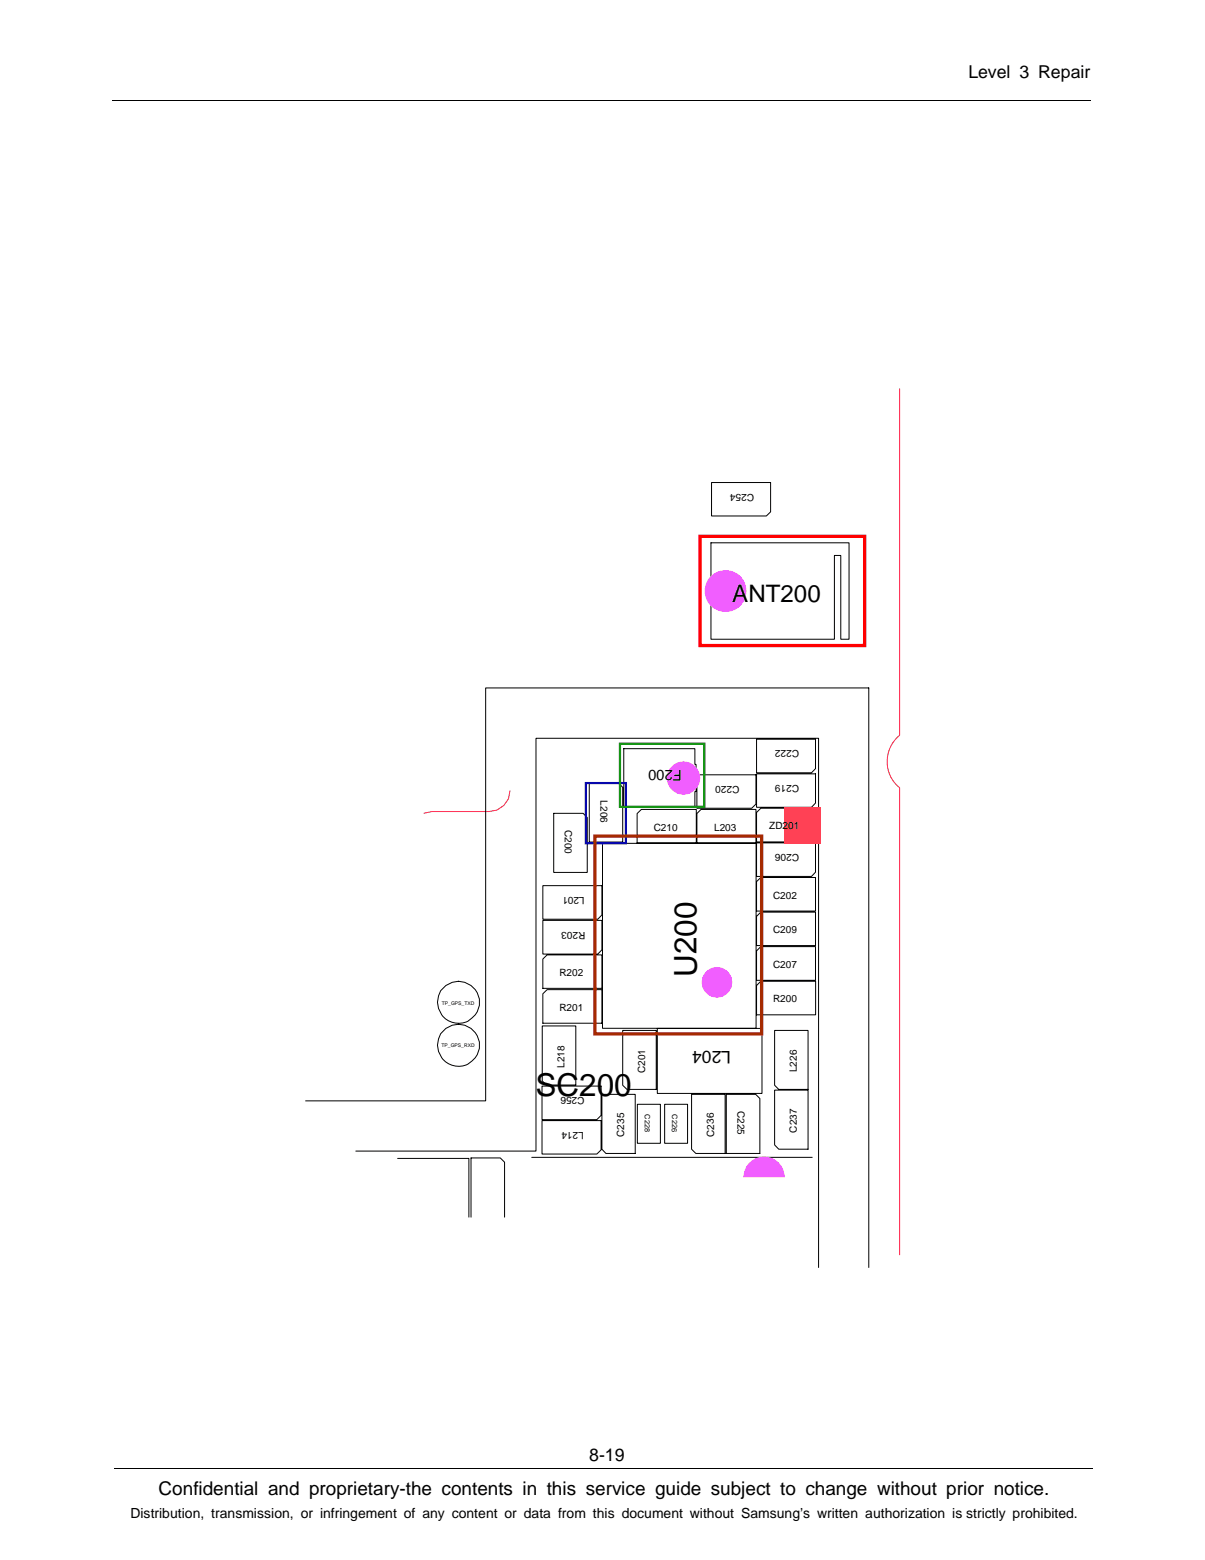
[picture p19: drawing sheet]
<svg xmlns="http://www.w3.org/2000/svg" width="216mm" height="279mm" viewBox="0 0 216 279" stroke-linecap="round" stroke-linejoin="round" font-family="sans-serif">
<defs><g id="words">
<g font-size="5.6">
<text x="124.8" y="175" transform="rotate(-90 124.8 175)">U200</text>
<text x="96" y="196.2">SC200</text>
</g>
<text font-size="4.3" x="131.2" y="107.7">ANT200</text>
<text font-size="3.4" x="28.4" y="267.7">Confidential and proprietary-the contents in this service guide subject to change without prior notice.</text>
<g font-size="3.2">
<text x="173.5" y="14">Level 3 Repair</text>
<text x="105.6" y="261.6">8-19</text>
</g>
<text font-size="3.1" x="131" y="188.3" transform="rotate(-180 131 188.3)">L204</text>
<text font-size="2.6" x="122.2" y="137.9" transform="rotate(-180 122.2 137.9)">F200</text>
<text font-size="2.5" x="23.4" y="271.9">Distribution, transmission, or infringement of any content or data from this document without Samsung’s written authorization is strictly prohibited.</text>
<g font-size="1.8">
<text x="135.1" y="88.4" transform="rotate(-180 135.1 88.4)">C254</text>
<text x="143.2" y="134.4" transform="rotate(-180 143.2 134.4)">C222</text>
<text x="107.6" y="143.4" transform="rotate(90 107.6 143.4)">L206</text>
<text x="132.5" y="140.8" transform="rotate(-180 132.5 140.8)">C220</text>
<text x="143.2" y="140.6" transform="rotate(-180 143.2 140.6)">C219</text>
<text x="101.2" y="148.7" transform="rotate(90 101.2 148.7)">C200</text>
<text x="117.1" y="148.8">C210</text>
<text x="128" y="148.8">L203</text>
<text x="137.8" y="148.5">ZD201</text>
<text x="143.2" y="153" transform="rotate(-180 143.2 153)">C206</text>
<text x="104.8" y="160.6" transform="rotate(-180 104.8 160.6)">L201</text>
<text x="138.5" y="161">C202</text>
<text x="104.9" y="166.9" transform="rotate(-180 104.9 166.9)">R203</text>
<text x="138.5" y="167.2">C209</text>
<text x="138.5" y="173.3">C207</text>
<text x="100.2" y="174.8">R202</text>
<text x="138.5" y="179.5">R200</text>
<text x="100.2" y="181">R201</text>
<text x="101.2" y="191.2" transform="rotate(-90 101.2 191.2)">L218</text>
<text x="104.7" y="196.5" transform="rotate(-180 104.7 196.5)">C256</text>
<text x="115.6" y="192.2" transform="rotate(-90 115.6 192.2)">C201</text>
<text x="142.8" y="192" transform="rotate(-90 142.8 192)">L226</text>
<text x="104.6" y="202.7" transform="rotate(-180 104.6 202.7)">L214</text>
<text x="111.8" y="203.6" transform="rotate(-90 111.8 203.6)">C235</text>
<text x="127.9" y="203.6" transform="rotate(-90 127.9 203.6)">C236</text>
<text x="132.1" y="199" transform="rotate(90 132.1 199)">C225</text>
<text x="142.8" y="202.9" transform="rotate(-90 142.8 202.9)">C237</text>
</g>
<g font-size="1.3">
<text x="115.5" y="199.6" transform="rotate(90 115.5 199.6)">C228</text>
<text x="120.4" y="199.6" transform="rotate(90 120.4 199.6)">C226</text>
</g>
<g font-size=".9">
<text x="79.2" y="179.9">TP_GPS_TXD</text>
<text x="79.1" y="187.6">TP_GPS_RXD</text>
</g>
</g></defs>
<g fill="none" stroke="#000" stroke-width=".18">
<path d="M20.2 18.1h175.3M127.4 97.2h24.7v17.3h-1.5v-15h-1.1v15h-22.1zM127.5 86.4h10.6v5.3l-.8 .7h-9.8zM111.8 134.1h12.7v2.8h.2v4.9h-.2v2.8h-12.7zM124.9 138.8h10.5v5.2l-.7 .8h-9.8zM135.6 138.6h10.5v5.2l-.7 .8h-9.8zM135.6 132.4h10.5v5.3l-.7 .7h-9.8zM97.3 158.6h10.5v5.3l-.7 .7h-9.8zM99.2 145.7h5.3l.7 .7v9.9h-6zM105.6 140.3h5.2l.8 .7v9.8h-6zM107.9 151h27.6v33.2h-27.6zM114.2 145.7l.7-.7h9.9v6h-10.6z"/>
<path d="M125.6 145h9.8v6h-10.5v-5.3zM135.6 157.9l.7-.7h9.8v6h-10.5zM135.6 151h10.5v5.2l-.7 .8h-9.8zM136.3 144.8h9.8v6h-10.5v-5.3zM97.3 178l.7-.8h9.8v6.1h-10.5zM97.3 171.8l.7-.8h9.8v6h-10.5zM97.3 164.8h10.5v5.3l-.7 .8h-9.8zM135.6 170.3l.7-.8h9.8v6.1h-10.5zM135.6 176.5l.7-.8h9.8v6.1h-10.5zM136.3 163.4h9.8v6h-10.5v-5.3zM54.8 197.2h32.2v-74h68.7v103.8M97.1 194.5h10.6v5.3l-.8 .7h-9.8z"/>
<path d="M97.2 183.7h6v10.6h-5.3l-.7-.7zM107.8 196h6v10.6h-5.2l-.8-.8zM111.6 184.6h6v10.5h-5.3l-.7-.7zM114.2 197.8h4.1v7h-4.1zM117.8 184.2h18.7v11.6h-18.7zM119.1 197.8h4.1v7h-4.1zM123.9 196h6v10.6h-5.2l-.8-.8zM130.1 196h5.3l.7 .7v9.9h-6zM138.8 195.2h6v10.6h-5.3l-.7-.7zM138.8 184.6h6v10.5h-5.3l-.7-.7zM63.8 206.2h32.2v-74h50.7v94.8M71.2 207.5h12.8v10.5"/>
<path d="M84.4 218v-10.6h5.2l.8 .8v9.8M95.3 207.3h50.2M97.1 200.7h10.6v5.3l-.8 .7h-9.8zM20.4 263h175.3"/>
<circle cx="82.1" cy="179.5" r="3.7"/>
<circle cx="82.1" cy="187.2" r="3.7"/>
</g>
<path d="M161.2 69.6v62.1a6 6 0 0 0 0 9.4v83.6M91.4 141.6a3.8 3.8 0 0 1-3.8 3.8h-10.2l-1.4 .2" fill="none" stroke="#ff1e46" stroke-width=".18"/>
<g fill="#f15eff">
<path d="M134.3 208.2a3.7 3.7 0 0 1 4-.8 3.7 3.7 0 0 1 2.3 3.5h-7.4l.2-1.1 .3-.9z"/>
<circle cx="130" cy="105.9" r="3.8"/>
<circle cx="122.5" cy="139.3" r="3"/>
<circle cx="128.5" cy="175.9" r="2.76"/>
</g>
<path d="M140.4 144.5h6.6v6.6h-6.6z" fill="#ff4155"/>
<path d="M105 140.3h7.1v10.7h-7.1z" fill="none" stroke="#00f" stroke-width=".4"/>
<path d="M111.1 133.2h15.1v11.3h-15.1z" fill="none" stroke="#009300" stroke-width=".4"/>
<path d="M106.6 149.8h29.9v35.4h-29.9z" fill="none" stroke="#a52a00" stroke-width=".59"/>
<path d="M125.4 96.1h29.5v19.5h-29.5z" fill="none" stroke="#f00" stroke-width=".59"/>
<use href="#words"/>
</svg>
